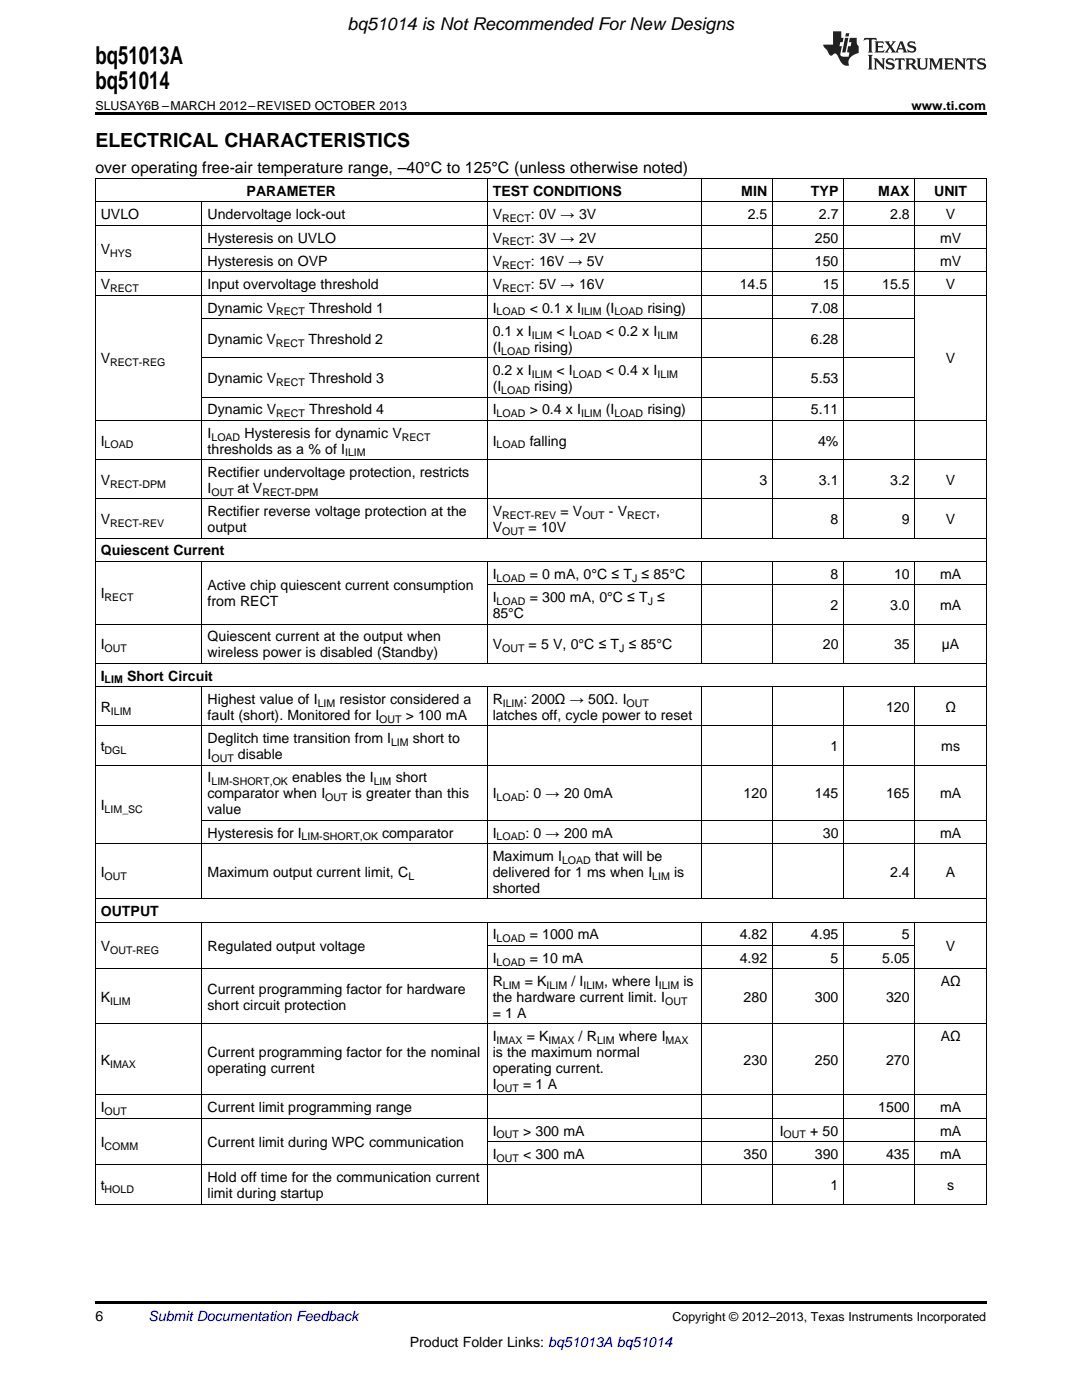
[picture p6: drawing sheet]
<svg xmlns="http://www.w3.org/2000/svg" width="216mm" height="279mm" viewBox="0 0 216 279" stroke-linecap="round" stroke-linejoin="round" font-family="sans-serif">
<defs><g id="words">
<g font-size="4.9">
<text x="19" y="12.8">bq51013A</text>
<text x="19" y="17.8">bq51014</text>
</g>
<text font-size="3.9" x="19" y="29.3">ELECTRICAL CHARACTERISTICS</text>
<text font-size="3.5" x="69.4" y="6">bq51014 is Not Recommended For New Designs</text>
<text font-size="3.2" x="19" y="34.4">over operating free-air temperature range, –40°C to 125°C (unless otherwise noted)</text>
<g font-size="2.8">
<text x="49.2" y="39.1">PARAMETER</text>
<text x="98.3" y="39.1">TEST CONDITIONS</text>
<text x="147.9" y="39.1">MIN</text>
<text x="161.8" y="39.1">TYP</text>
<text x="175.3" y="39.1">MAX</text>
<text x="186.4" y="39.1">UNIT</text>
<text x="20.1" y="43.7">UVLO</text>
<text x="41.4" y="43.7">Undervoltage lock-out</text>
<text x="98.3" y="43.7">V</text>
<text x="105.9" y="43.7">: 0V → 3V</text>
<text x="149.2" y="43.7">2.5</text>
<text x="163.4" y="43.7">2.7</text>
<text x="177.6" y="43.7">2.8</text>
<text x="188.7" y="43.7">V</text>
<text x="20.1" y="50.7">V</text>
<text x="41.4" y="48.4">Hysteresis on UVLO</text>
<text x="41.4" y="53.1">Hysteresis on OVP</text>
<text x="98.3" y="48.4">V</text>
<text x="98.3" y="53.1">V</text>
<text x="105.9" y="48.4">: 3V → 2V</text>
<text x="105.9" y="53.1">: 16V → 5V</text>
<text x="162.6" y="48.4">250</text>
<text x="162.6" y="53.1">150</text>
<text x="187.6" y="48.4">mV</text>
<text x="187.6" y="53.1">mV</text>
<text x="20.1" y="57.7">V</text>
<text x="41.4" y="57.7">Input overvoltage threshold</text>
<text x="98.3" y="57.7">V</text>
<text x="105.9" y="57.7">: 5V → 16V</text>
<text x="147.6" y="57.7">14.5</text>
<text x="164.2" y="57.7">15</text>
<text x="176" y="57.7">15.5</text>
<text x="188.7" y="57.7">V</text>
<text x="41.4" y="62.4">Dynamic V</text>
<text x="61.7" y="62.4">Threshold 1</text>
<text x="98.3" y="62.4">I</text>
<text x="105.7" y="62.4">&lt; 0.1 x I</text>
<text x="120.9" y="62.4">(I</text>
<text x="129.2" y="62.4">rising)</text>
<text x="161.8" y="62.4">7.08</text>
<text x="41.4" y="68.6">Dynamic V</text>
<text x="61.6" y="68.6">Threshold 2</text>
<text x="98.3" y="67">0.1 x I</text>
<text x="98.3" y="70.2">(I</text>
<text x="106.6" y="70.2">rising)</text>
<text x="111.1" y="67">&lt; I</text>
<text x="120.9" y="67">&lt; 0.2 x I</text>
<text x="161.8" y="68.6">6.28</text>
<text x="20.1" y="72.5">V</text>
<text x="41.4" y="76.4">Dynamic V</text>
<text x="61.7" y="76.4">Threshold 3</text>
<text x="98.3" y="74.9">0.2 x I</text>
<text x="111.1" y="74.9">&lt; I</text>
<text x="120.9" y="74.9">&lt; 0.4 x I</text>
<text x="161.8" y="76.4">5.53</text>
<text x="188.7" y="72.5">V</text>
<text x="41.4" y="82.7">Dynamic V</text>
<text x="61.7" y="82.7">Threshold 4</text>
<text x="98.3" y="78">(I</text>
<text x="98.3" y="82.7">I</text>
<text x="105.7" y="82.7">&gt; 0.4 x I</text>
<text x="106.6" y="78">rising)</text>
<text x="120.9" y="82.7">(I</text>
<text x="129.2" y="82.7">rising)</text>
<text x="161.8" y="82.7">5.11</text>
<text x="20.1" y="88.9">I</text>
<text x="41.4" y="87.3">I</text>
<text x="48.8" y="87.3">Hysteresis for dynamic V</text>
<text x="98.3" y="88.9">I</text>
<text x="105.7" y="88.9">falling</text>
<text x="163.2" y="88.9">4%</text>
<text x="41.4" y="90.5">thresholds as a % of I</text>
<text x="41.4" y="95.2">Rectifier undervoltage protection, restricts</text>
<text x="20.1" y="96.8">V</text>
<text x="41.4" y="98.4">I</text>
<text x="47.4" y="98.4">at V</text>
<text x="151.5" y="96.8">3</text>
<text x="163.4" y="96.8">3.1</text>
<text x="177.6" y="96.8">3.2</text>
<text x="188.7" y="96.8">V</text>
<text x="20.1" y="104.6">V</text>
<text x="41.4" y="103">Rectifier reverse voltage protection at the</text>
<text x="41.4" y="106.2">output</text>
<text x="98.3" y="103">V</text>
<text x="98.3" y="106.2">V</text>
<text x="105.5" y="106.2">= 10V</text>
<text x="111.8" y="103">= V</text>
<text x="121.5" y="103">- V</text>
<text x="130.9" y="103">,</text>
<text x="165.7" y="104.6">8</text>
<text x="180" y="104.6">9</text>
<text x="188.7" y="104.6">V</text>
<text x="20.1" y="110.8">Quiescent Current</text>
<text x="20.1" y="119.4">I</text>
<text x="41.4" y="117.8">Active chip quiescent current consumption</text>
<text x="98.3" y="115.5">I</text>
<text x="105.7" y="115.5">= 0 mA, 0°C ≤ T ≤ 85°C</text>
<text x="165.7" y="115.5">8</text>
<text x="178.4" y="115.5">10</text>
<text x="187.6" y="115.5">mA</text>
<text x="41.4" y="121">from RECT</text>
<text x="98.3" y="120.2">I</text>
<text x="98.3" y="123.3">85°C</text>
<text x="105.7" y="120.2">= 300 mA, 0°C ≤ T ≤</text>
<text x="165.7" y="121.7">2</text>
<text x="177.6" y="121.7">3.0</text>
<text x="187.6" y="121.7">mA</text>
<text x="20.1" y="129.6">I</text>
<text x="41.4" y="128">Quiescent current at the output when</text>
<text x="41.4" y="131.2">wireless power is disabled (Standby)</text>
<text x="98.3" y="129.6">V</text>
<text x="105.5" y="129.6">= 5 V, 0°C ≤ T ≤ 85°C</text>
<text x="164.2" y="129.6">20</text>
<text x="178.4" y="129.6">35</text>
<text x="187.9" y="129.6">µA</text>
<text x="20.1" y="135.8">I</text>
<text x="25.4" y="135.8">Short Circuit</text>
<text x="20.1" y="142.1">R</text>
<text x="41.4" y="140.5">Highest value of I</text>
<text x="41.4" y="143.7">fault (short). Monitored for I</text>
<text x="67.8" y="140.5">resistor considered a</text>
<text x="81" y="143.7">&gt; 100 mA</text>
<text x="98.3" y="140.5">R</text>
<text x="98.3" y="143.7">latches off, cycle power to reset</text>
<text x="104.4" y="140.5">: 200Ω → 50Ω. I</text>
<text x="176.8" y="142.1">120</text>
<text x="188.6" y="142.1">Ω</text>
<text x="20.1" y="149.9">t</text>
<text x="41.4" y="148.3">Deglitch time transition from I</text>
<text x="82.4" y="148.3">short to</text>
<text x="165.7" y="149.9">1</text>
<text x="187.8" y="149.9">ms</text>
<text x="41.4" y="151.5">I</text>
<text x="47.5" y="151.5">disable</text>
<text x="20.1" y="161.6">I</text>
<text x="41.4" y="156.1">I</text>
<text x="41.4" y="159.3">comparator when I</text>
<text x="58.3" y="156.1">enables the I</text>
<text x="70.2" y="159.3">is greater than this</text>
<text x="79" y="156.1">short</text>
<text x="98.3" y="159.3">I</text>
<text x="104.9" y="159.3">: 0 → 20</text>
<text x="116.5" y="159.3">0mA</text>
<text x="148.4" y="159.3">120</text>
<text x="162.6" y="159.3">145</text>
<text x="176.8" y="159.3">165</text>
<text x="187.6" y="159.3">mA</text>
<text x="41.4" y="162.5">value</text>
<text x="41.4" y="167.1">Hysteresis for I</text>
<text x="76.2" y="167.1">comparator</text>
<text x="98.3" y="167.1">I</text>
<text x="104.9" y="167.1">: 0 → 200 mA</text>
<text x="164.2" y="167.1">30</text>
<text x="187.6" y="167.1">mA</text>
<text x="98.3" y="171.8">Maximum I</text>
<text x="118.7" y="171.8">that will be</text>
<text x="20.1" y="175">I</text>
<text x="41.4" y="175">Maximum output current limit, C</text>
<text x="98.3" y="175">delivered for 1 ms when I</text>
<text x="98.3" y="178.2">shorted</text>
<text x="134.5" y="175">is</text>
<text x="177.6" y="175">2.4</text>
<text x="188.7" y="175">A</text>
<text x="20.1" y="182.8">OUTPUT</text>
<text x="20.1" y="189.8">V</text>
<text x="41.4" y="189.8">Regulated output voltage</text>
<text x="98.3" y="187.5">I</text>
<text x="105.7" y="187.5">= 1000 mA</text>
<text x="147.6" y="187.5">4.82</text>
<text x="161.8" y="187.5">4.95</text>
<text x="180" y="187.5">5</text>
<text x="188.7" y="189.8">V</text>
<text x="98.3" y="192.1">I</text>
<text x="98.3" y="196.8">R</text>
<text x="104.7" y="196.8">= K</text>
<text x="105.7" y="192.1">= 10 mA</text>
<text x="114" y="196.8">/ I</text>
<text x="120.5" y="196.8">, where I</text>
<text x="136.4" y="196.8">is</text>
<text x="147.6" y="192.1">4.92</text>
<text x="165.7" y="192.1">5</text>
<text x="176" y="192.1">5.05</text>
<text x="187.7" y="196.8">AΩ</text>
<text x="20.1" y="200">K</text>
<text x="41.4" y="198.4">Current programming factor for hardware</text>
<text x="41.4" y="201.5">short circuit protection</text>
<text x="98.3" y="200">the hardware current limit. I</text>
<text x="98.3" y="203.1">= 1 A</text>
<text x="148.4" y="200">280</text>
<text x="162.6" y="200">300</text>
<text x="176.8" y="200">320</text>
<text x="98.3" y="207.8">I</text>
<text x="105.1" y="207.8">= K</text>
<text x="115.5" y="207.8">/ R</text>
<text x="123.5" y="207.8">where I</text>
<text x="187.7" y="207.8">AΩ</text>
<text x="20.1" y="212.5">K</text>
<text x="41.4" y="211">Current programming factor for the nominal</text>
<text x="41.4" y="214.1">operating current</text>
<text x="98.3" y="211">is the maximum normal</text>
<text x="98.3" y="214.1">operating current.</text>
<text x="148.4" y="212.5">230</text>
<text x="162.6" y="212.5">250</text>
<text x="176.8" y="212.5">270</text>
<text x="20.1" y="222">I</text>
<text x="41.4" y="222">Current limit programming range</text>
<text x="98.3" y="217.3">I</text>
<text x="104.4" y="217.3">= 1 A</text>
<text x="175.3" y="222">1500</text>
<text x="187.6" y="222">mA</text>
<text x="98.3" y="226.6">I</text>
<text x="104.4" y="226.6">&gt; 300 mA</text>
<text x="155.6" y="226.6">I</text>
<text x="161.6" y="226.6">+ 50</text>
<text x="187.6" y="226.6">mA</text>
<text x="20.1" y="229">I</text>
<text x="41.4" y="229">Current limit during WPC communication</text>
<text x="98.3" y="231.3">I</text>
<text x="104.4" y="231.3">&lt; 300 mA</text>
<text x="148.4" y="231.3">350</text>
<text x="162.6" y="231.3">390</text>
<text x="176.8" y="231.3">435</text>
<text x="187.6" y="231.3">mA</text>
<text x="20.1" y="237.5">t</text>
<text x="41.4" y="235.9">Hold off time for the communication current</text>
<text x="41.4" y="239.1">limit during startup</text>
<text x="165.7" y="237.5">1</text>
<text x="189" y="237.5">s</text>
<text x="19" y="263.6">6</text>
<text x="81.8" y="268.9">Product Folder Links: bq51013A bq51014</text>
</g>
<text font-size="2.8" fill="#0000c8" x="29.6" y="263.6">Submit Documentation Feedback</text>
<g font-size="2.5">
<text x="19" y="21.9">SLUSAY6B –MARCH 2012–REVISED OCTOBER 2013</text>
<text x="181.9" y="21.9">www.ti.com</text>
<text x="134.2" y="263.6">Copyright © 2012–2013, Texas Instruments Incorporated</text>
</g>
<g font-size="2.1">
<text x="100.2" y="44.3">RECT</text>
<text x="22" y="51.3">HYS</text>
<text x="100.2" y="49">RECT</text>
<text x="100.2" y="53.6">RECT</text>
<text x="22" y="58.3">RECT</text>
<text x="100.2" y="58.3">RECT</text>
<text x="55.1" y="62.9">RECT</text>
<text x="99.1" y="62.9">LOAD</text>
<text x="116" y="62.9">ILIM</text>
<text x="122.6" y="62.9">LOAD</text>
<text x="55" y="69.2">RECT</text>
<text x="100" y="70.8">LOAD</text>
<text x="106.1" y="67.6">ILIM</text>
<text x="114.3" y="67.6">LOAD</text>
<text x="131.2" y="67.6">ILIM</text>
<text x="22" y="73.1">RECT-REG</text>
<text x="55.1" y="77">RECT</text>
<text x="106.1" y="75.4">ILIM</text>
<text x="114.3" y="75.4">LOAD</text>
<text x="131.2" y="75.4">ILIM</text>
<text x="55.1" y="83.3">RECT</text>
<text x="99.1" y="83.3">LOAD</text>
<text x="100" y="78.6">LOAD</text>
<text x="116" y="83.3">ILIM</text>
<text x="122.6" y="83.3">LOAD</text>
<text x="20.9" y="89.5">LOAD</text>
<text x="42.2" y="87.9">LOAD</text>
<text x="80.2" y="87.9">RECT</text>
<text x="99.1" y="89.5">LOAD</text>
<text x="68.9" y="91.1">ILIM</text>
<text x="22" y="97.3">RECT-DPM</text>
<text x="42.2" y="98.9">OUT</text>
<text x="52.4" y="98.9">RECT-DPM</text>
<text x="22" y="105.2">RECT-REV</text>
<text x="100.2" y="103.6">RECT-REV</text>
<text x="100.2" y="106.8">OUT</text>
<text x="116.2" y="103.6">OUT</text>
<text x="125.2" y="103.6">RECT</text>
<text x="20.9" y="120">RECT</text>
<text x="99.1" y="116.1">LOAD</text>
<text x="126.1" y="116.1">J</text>
<text x="99.1" y="120.7">LOAD</text>
<text x="129.3" y="120.7">J</text>
<text x="20.9" y="130.1">OUT</text>
<text x="100.2" y="130.1">OUT</text>
<text x="123.5" y="130.1">J</text>
<text x="20.9" y="136.4">LIM</text>
<text x="22.1" y="142.6">ILIM</text>
<text x="63.4" y="141">LIM</text>
<text x="100.3" y="141">ILIM</text>
<text x="125" y="141">OUT</text>
<text x="75.7" y="144.2">OUT</text>
<text x="78" y="148.9">LIM</text>
<text x="20.9" y="150.5">DGL</text>
<text x="42.2" y="152">OUT</text>
<text x="42.2" y="156.7">LIM-SHORT,OK</text>
<text x="64.9" y="159.9">OUT</text>
<text x="74.6" y="156.7">LIM</text>
<text x="99.1" y="159.9">LOAD</text>
<text x="20.9" y="162.2">LIM_SC</text>
<text x="60.2" y="167.7">LIM-SHORT,OK</text>
<text x="99.1" y="167.7">LOAD</text>
<text x="112.1" y="172.4">LOAD</text>
<text x="20.9" y="175.5">OUT</text>
<text x="81.5" y="175.5">L</text>
<text x="130.1" y="175.5">LIM</text>
<text x="22" y="190.4">OUT-REG</text>
<text x="99.1" y="188">LOAD</text>
<text x="99.1" y="192.7">LOAD</text>
<text x="100.3" y="197.3">LIM</text>
<text x="109.1" y="197.3">ILIM</text>
<text x="116.4" y="197.3">ILIM</text>
<text x="131.4" y="197.3">ILIM</text>
<text x="22" y="200.5">ILIM</text>
<text x="132.7" y="200.5">OUT</text>
<text x="99.1" y="208.4">IMAX</text>
<text x="109.5" y="208.4">IMAX</text>
<text x="119.1" y="208.4">LIM</text>
<text x="132.8" y="208.4">MAX</text>
<text x="22" y="213.1">IMAX</text>
<text x="99.1" y="217.9">OUT</text>
<text x="20.9" y="222.5">OUT</text>
<text x="99.1" y="227.2">OUT</text>
<text x="156.4" y="227.2">OUT</text>
<text x="20.9" y="229.5">COMM</text>
<text x="99.1" y="231.8">OUT</text>
<text x="20.9" y="238.1">HOLD</text>
</g>
</g></defs>
<path d="M19 22.5h177.8v.5h-177.8zM19 259.7h177.8v.5h-177.8z" fill="#000"/>
<g fill="none" stroke="#000" stroke-width=".2">
<path d="M19 35.6h177.8M19.1 35.7v204.7M97.2 35.7v71.8M139.9 35.7v71.8M154.1 35.7v71.8M168.3 35.7v71.8M182.5 35.7v71.8M196.8 35.7v204.7M19 58.9h177.8M19 54.3h177.8M19 45h177.8M19 40.3h177.8"/>
<path d="M40.3 40.4v67.1M40.4 49.6h156.4M40.4 79.3h142.2M40.4 71.4h142.2M40.4 63.6h142.2M19 99.6h177.8M19 91.7h177.8M19 83.9h177.8M19 112.1h177.8M19 107.4h177.8M40.3 112.1v20.3M97.2 112.1v20.3"/>
<path d="M97.3 116.7h99.5M139.9 112.1v20.3M154.1 112.1v20.3M168.3 112.1v20.3M182.5 112.1v20.3M19 137h177.8M19 132.4h177.8M19 124.5h177.8M40.3 137.1v42.3M97.2 137.1v42.3M139.9 137.1v42.3M154.1 137.1v42.3"/>
<path d="M168.3 137.1v42.3M182.5 137.1v42.3M19 152.7h177.8M19 144.9h177.8M19 179.4h177.8M19 168.4h177.8M40.4 163.7h156.4M19 193.3h177.8M19 184h177.8M40.3 184.1v56.3M97.2 184.1v56.3M97.3 188.7h85.3"/>
<path d="M139.9 184.1v56.3M154.1 184.1v56.3M168.3 184.1v56.3M182.5 184.1v56.3M19 218.5h177.8M19 204.3h177.8M19 232.5h177.8M19 223.2h177.8M97.3 227.8h99.5M19 240.3h177.8"/>
</g>
<g fill="#231f20">
<path d="M172.5 7.6l-.1 .5 .4-.2h.6v.1v2.1l-.2 .4h.9l-.2-.4v-2.1l.1-.1h.5l.5 .2-.2-.5zM174.5 8.3l.2 .3v1.5l-.2 .4h1.8l.2-.6a1.04 1.04 0 0 1-1.3 .2v-.7h.6l.3 .2v-.6l-.3 .2h-.6v-.6l.8-.1 .4 .3-.2-.5zM176.5 8.3l.9 1.1-.9 1.1h.8l-.2-.2 .4-.7 .5 .7-.2 .2h1.5l-.2-.2 .2-.4h.9l.1 .4-.2 .2h1l-.3-.3-.7-1.9h-.5l-.9 2-.8-1 .9-1h-.8l.1 .3-.4 .5-.3-.6 .1-.2zM179.7 8.6l.4 1h-.7zM181.3 8.4a.63 .63 0 0 0-.2 .7 .63 .63 0 0 0 .6 .4l.6 .2 .1 .2a.75 .75 0 0 1-.7 .4 .75 .75 0 0 1-.6-.5l.1 .7 .1-.1a1.11 1.11 0 0 0 1.5-.6 1.13 1.13 0 0 0-1.2-.8l-.1-.4a1.04 1.04 0 0 1 1.2 .2l-.2-.5-.2 .1-.4-.2zM173.2 10.9l.2 .4v2.2l-.2 .4h1l-.3-.4v-2.2l.3-.4zM174.3 11.6l.3 .4v1.5l-.3 .4h.8l-.2-.4v-1.3l1.5 1.7v-1.9l.2-.4h-.7l.2 .4v.9l-1.1-1.3zM177 11.8a.62 .62 0 0 0-.2 .7 .62 .62 0 0 0 .6 .4l.6 .1 .1 .3a.76 .76 0 0 1-.7 .3 .76 .76 0 0 1-.7-.4l.2 .7 .1-.1a1.11 1.11 0 0 0 1.5-.6 1.13 1.13 0 0 0-1.2-.8l-.1-.4a1.04 1.04 0 0 1 1.2 .2l-.2-.6-.2 .1-.5-.1zM178.7 11.6l-.2 .6a.61 .61 0 0 1 .8-.3v1.6l-.2 .4h.9l-.2-.4v-1.6a.63 .63 0 0 1 .7 .3l-.1-.6zM180.6 11.6l.3 .4v1.5l-.3 .4h1l-.2-.2-.1-.8 .6 .2a.76 .76 0 0 0 1.2 .7l-1-1a.58 .58 0 0 0 .6-.5 .58 .58 0 0 0-.5-.6zM181.4 11.9h.1a.45 .45 0 0 1 .5 .1 .45 .45 0 0 1 .1 .5l-.8 .2zM182.9 11.6l.2 .2a2.17 2.17 0 0 0 .3 1.9 .99 .99 0 0 0 1.6-.6v-1.1l.2-.4h-.7l.2 .2a1.92 1.92 0 0 1-.2 1.8 .6 .6 0 0 1-.9-.5v-1.1l.2-.4zM185.4 11.6l.2 .4v1.5l-.2 .4h.7l-.2-.4v-1.4l.8 1.8 .8-1.8v1.4l-.2 .4h.9l-.2-.4v-1.5l.2-.4h-.8l-.6 1.5-.6-1.5zM188.4 11.6l.2 .4v1.5l-.2 .4h1.8l.1-.6a1.04 1.04 0 0 1-1.2 .1v-.6h.5l.4 .2v-.6l-.4 .2h-.5v-.7h.8l.3 .3-.1-.6zM190.5 11.6l.2 .4v1.5l-.2 .4h.7l-.2-.4v-1.3l1.5 1.7v-1.9l.2-.4h-.7l.2 .4v.9l-1.1-1.3zM192.9 11.6l-.1 .6a.61 .61 0 0 1 .7-.3l.1 1.6-.3 .4h1l-.3-.4 .1-1.6a.63 .63 0 0 1 .7 .3l-.1-.6zM195.2 11.8a.62 .62 0 0 0-.2 .7 .62 .62 0 0 0 .6 .4l.6 .1 .1 .3a.76 .76 0 0 1-.7 .3 .76 .76 0 0 1-.6-.4l.1 .7 .1-.1a1.11 1.11 0 0 0 1.6-.6 1.13 1.13 0 0 0-1.3-.8l-.1-.4a1.04 1.04 0 0 1 1.2 .2l-.1-.6-.2 .1-.5-.1z"/>
<path d="M166.2 6.3v2.6h-1.9v.4l.8 .9a.91 .91 0 0 0 1 .8 .56 .56 0 0 1 .5-.3 .56 .56 0 0 1 .5 .3l.4 .8a1.53 1.53 0 0 0 1.9 1.2 1.54 1.54 0 0 1 1-2.1l.9-.3v-1.4a1.52 1.52 0 0 1-.4-1.6h-1.3l-.2 .8h.5l-.2 .8h-.5l-.1 1v.2l.4 .1-.2 .8a1.93 1.93 0 0 1-1.6-.3l.3-1.8h-.5l.2-.8h.4l.2-.8h-.4v-1.3zM168.6 7.6l-.6 2.9h.7l.6-2.9zM168.8 6.6l-.1 .7h.6l.2-.7z"/>
</g>
<use href="#words"/>
</svg>
